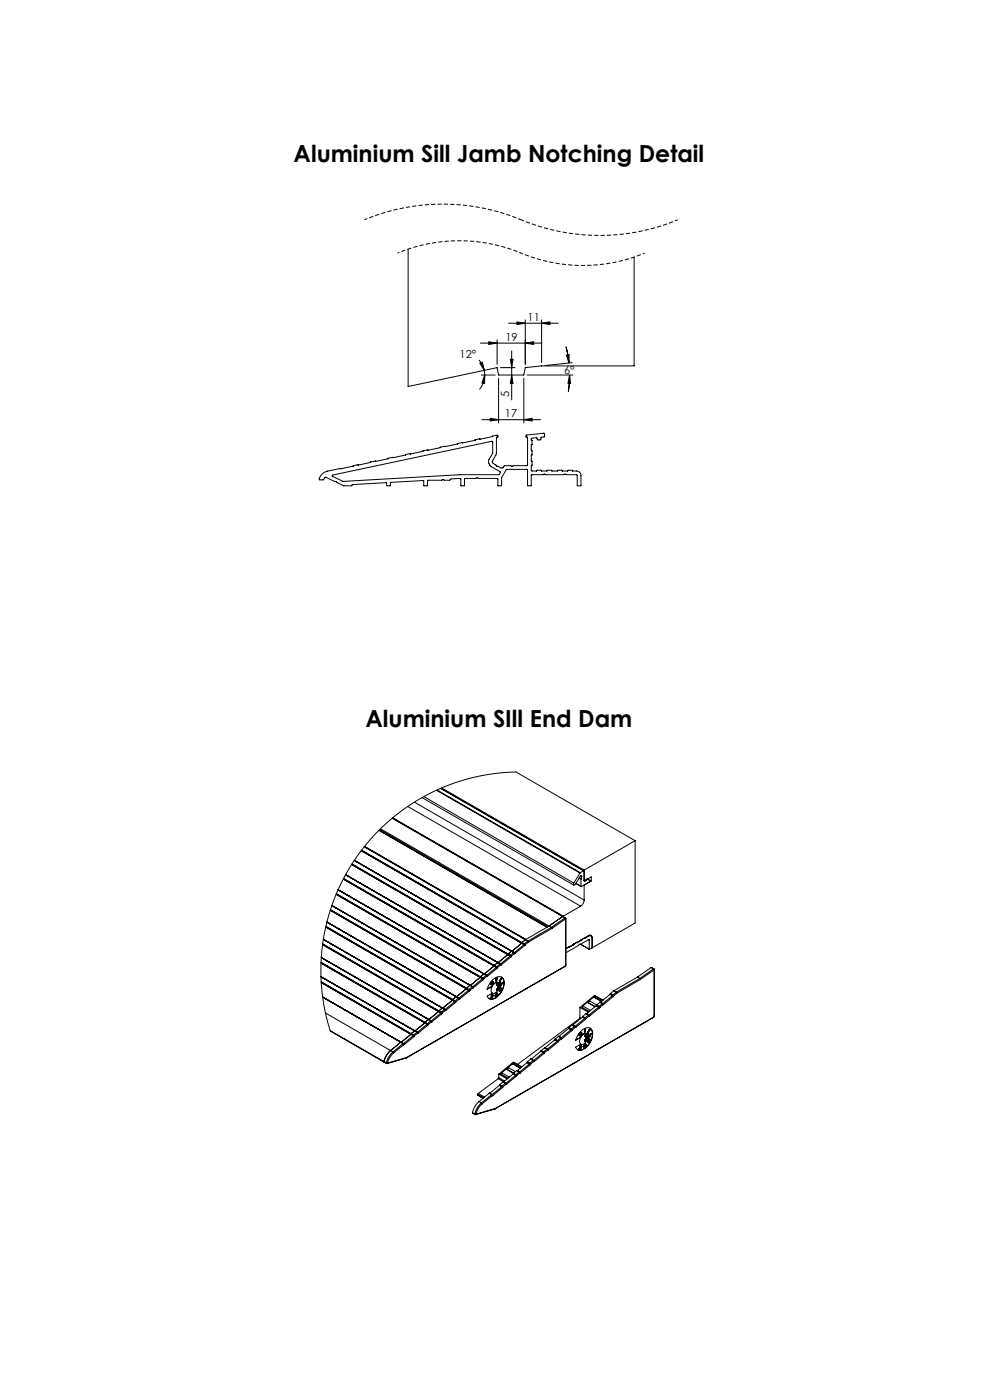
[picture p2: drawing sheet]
<svg xmlns="http://www.w3.org/2000/svg" width="297mm" height="420mm" viewBox="0 0 297 420" stroke-linecap="round" stroke-linejoin="round" font-family="sans-serif">
<defs><g id="words">
<g font-size="7.1">
<text x="88" y="48.7">Aluminium Sill Jamb Notching Detail</text>
<text x="109.5" y="218">Aluminium SIll End Dam</text>
</g>
<g font-size="3.3">
<text x="158.1" y="96.2">11</text>
<text x="137.7" y="107.3">12°</text>
<text x="151.5" y="102.2">19</text>
<text x="169.1" y="112.1">6°</text>
<text x="152.6" y="119" transform="rotate(-90 152.6 119)">5</text>
<text x="151.3" y="125.2">17</text>
</g>
</g></defs>
<g fill="none" stroke="#000" stroke-width=".3">
<path d="M122.3 74.7v41.3l26.7-5.7 .4 2.2h7.6l.4-2.2 4.9-.5h27.7v-32.7M152.4 97h14.9M154.9 96.6l2.5 .4-2.5 .4zM157.4 96v13.3M162.3 97l2.5-.4v.8zM162.3 96v12.8M143.5 108l1.1 1.6 .5 1.5M143.8 108.9l.7-.3 .6 2.5zM144 102.9h18.4M144.3 112.5h4.1M145.1 111.1l.2 1.4M145.3 112.5l-.1 2.5-.8-.1z"/>
<path d="M145.3 112.5l-.4 2.3-1.2 2M146.5 102.5l2.5 .4-2.5 .4zM149 101.9v7.4M149.4 113.5v13.4M150 110.3h4.4M153 107.8h.8l-.4 2.5zM153.4 105.3v14.7M153.4 112.5l.4 2.5h-.8zM157 113.5v13.4M157.4 102.9l2.5-.4v.8zM158 112.5h13.7M169.6 104l.9 4.9"/>
<path d="M169.8 106.5l.8-.1-.1 2.5zM170.7 112.5l.3 2.5h-.8zM170.7 112.5l-.4 5M171.5 108.8l-8.2 .9M107.3 139.5l-9.1 1.8a2.8 2.8 0 0 0-2.5 2.6h1.2l.7-.7 2.7 1.3 .5-.1 .2 .4 2.1 .9h2.3l.2-.3 10.2-.6 .1 .9h1l.2-1 9.8-.5 .1 1.5h1l.3-1.6h4.1l.4-.2 .4 .2h1.6l.4-.4 2.7-.2 .2 .2v2h1l.2-2.1 3.3-.1 .4-.2 .4 .2h5.7l.1 2.2h1l.1-2.4 1.5-2.5h6.1l.2 .2 .1 4.7h1l.2-3.3h3.3l.4-.2 .4 .2h5.4l.4-.2 .4 .2h3.2l.1 3.3h1l.1-3.1a1.33 1.33 0 0 0-1.3-1.3h-1.1M107.4 139.5h.1M111 138.7h.1M111 138.7l-3.6 .8M111.1 138.6v.1M111.1 138.6h.1M112.4 138.3l-1.3 .3M112.5 138.3h.1"/>
<path d="M121.5 136.5h.1M121.5 136.5l-9 1.8M121.5 136.4v.1M121.5 136.4h.1M123 136.2l-1.4 .2M123 136.2h.1M126.7 135.4h.1M126.7 135.4l-3.7 .8M133.4 134l-6.7 1.4M133.5 134h.1M137.1 133.2h.1M137.1 133.2l-3.6 .8"/>
<path d="M137.2 133.1l-.1 .1M137.2 133.1h.1M138.5 132.8l-1.3 .2M138.6 132.8h.1M142.3 132.1h.1M142.3 132.1l-3.7 .7M142.4 132v.1M142.4 132h.1M142.4 131.9l6.8-1.3v.5l-.4 .2-.1 4.8-1.2 2.4 .3 .5 .8 .5 .2 .4h.5l.8 .5 .6-.1 .5-.6h1.9l.3 .2 .4-.2 4.2-.1 .1-8.3-.4-.2v-.5l5.3-.6 .2 .1v.9l-1 .2-.2 .7h-.9l-.3-.6-1.5 .2-.1 .5 .2 .1M144.4 125.9h17.6M146.9 125.5l2.5 .4-2.5 .4zM157 125.9l2.5-.4v.8z"/>
<path d="M159.2 139.7l.1 1.5 1.5 .1M159.2 135.1h.1M159.2 133.5v1.6M159.2 139.7h.1M159.2 133.5h.1M159.2 135.1l.2 .2v1.1M159.4 138.4h.1M159.4 136.5l-.2 .1v1.6l.2 .2M159.4 132.1h.1M159.4 136.5h.1M159.4 138.4v1.1l-.2 .2M159.4 132.2v1.1l-.2 .2"/>
<path d="M99.6 142.6l47.9-10.2 .2 .2v3.3l-1.2 2.1a1.67 1.67 0 0 0 .4 1.7l3 1.8-.3 .8-11.7 .1-35 2-3.2-1.5zM160.8 141.3h.1M162.1 141.1h-1.1l-.2 .2M162.2 141.1h.1M162.2 141.1l.1 .2h1.6l.2-.2M164.1 141.1h.1M164.1 141.1h1.1l.2 .2M165.4 141.3h.1M165.4 141.3h1.6M167 141.3h.1M168.3 141.1h-1.1l-.2 .2M168.4 141.1h.1"/>
<path d="M168.4 141.1l.2 .2h1.5l.2-.2M170.3 141.1h.1M170.3 141.1h1.2l.1 .2M171.7 141.3h.1M126.5 239.3l45.5 26.2M127 239l45 25.9M130.8 237.1l43 24.8M131 237l42.9 24.8M132 236.5l42.9 24.8M132.1 236.5l42.9 24.7M132.4 236.4l42.7 24.6M105.4 259.4l46.8 27"/>
<path d="M105.4 259.3l47.5 27.5M105.5 259.2l47.5 27.4M108.2 255.2l48.9 28.2M108.3 255.1l48.8 28.1M109.2 254.1l49 28.2M109.2 254l48.4 27.9M109.3 253.9l48.3 27.9M113.6 249.1l50.4 29M113.8 248.9l50.4 29.1M114 248.6l50.5 29.2M117.5 245.5l51.1 29.5M117.6 245.4l51.9 29.9"/>
<path d="M117.7 245.3l51.1 29.5M122.2 241.9l51.8 29.9M124.2 240.6l50.9 29.4M190.3 252.2l-35.7-20.6-5.3 .3-5.3 .9-5.2 1.2-4.8 1.7-4.9 2.2-4.6 2.5-4.4 3.1-4.1 3.3-4.4 4.4-3.9 4.8-3.5 5.3-2.9 5.6-2.2 5.7-1.6 6.1-1 6.1-.3 6.2 .1 4.7 .6 4.6 .9 4.6 1.2 4.4 16.8 9.8M190.3 252.2l-15.2 8.8M190.3 252.2v24.7l-12.8 7.4M97.6 278.1l38.7 22.4M97.7 278l38.7 22.3M97.7 277.9l38.7 22.4M99 273l41.5 23.9M99 272.9l41.5 24M99.5 271.6l42.2 24.4"/>
<path d="M100.7 268.3l43.9 25.3M100.8 268.2l43.1 24.9M100.8 268.1l43.9 25.3M101.3 266.9l44.5 25.7M103 263.5l45.8 26.5M103.6 262.4l46.4 26.8M164.5 277.8l.8 .4M164.5 277.8l-7 4.1M165.3 278.2l.1 .3M165.3 278.2l-7.1 4.1M165.4 278.5l-7 4.1M168.6 275l.7 .4"/>
<path d="M168.6 275l-4.1 2.8M168.8 274.9l-.2 .1M168.8 274.8v.2M169.3 275.4l.2 .3M169.3 275.4l-4 2.8M169.5 275.3l.1 .3M169.5 275.3l-.2 .1M169.5 275.7v13.8M169.5 275.7l-4.1 2.8M169.6 275.6l-.1 .1M169.6 275.6v13.8M172.6 265.1l1.6 .9"/>
<path d="M172.6 265l1.5 .9M173.6 263.4l.5 .3M173.6 263.3l.5 .3M173.8 261.9l-1.8 3M173.9 261.8l-.1 .1M174 262.8l.3 .2M174 271.8l-5.2 3M174.1 263.7v2.2M174.1 263.6v.1M174.3 263l-.1-.3-.2 .1-1.6 2.5-.4 .2-.1-.1 .1-.5M174.3 263l-.2 .6M174.9 261.3l.2 .1"/>
<path d="M174.9 261.3l-1 .5M175.1 270a2.34 2.34 0 0 1-1.1 1.8M175.1 261v3.3l2.1-1.2v1.2M175.1 265.5v4.5M175.6 264h.1M175.7 264l-.4 .4-.2-.3M175.7 264l.4-.4 .6 .7-.1 .4M176.2 263.7l1 .6M177.2 264.3l-2.9 1.7-.2-.1M96.2 288.9l31.8 18.4M96.2 288.7l31.9 18.4M96.3 294.5l27.6 16"/>
<path d="M96.3 294.7l27.6 16M96.3 294.8l27.5 15.9M96.7 283.4l35.5 20.4M96.7 299.1l24.2 14M96.9 281.8l36.4 21M96.9 281.8l36.5 21M136.7 299l-1.1 1M136.7 299l-38.7-22.4 39.5 22.8M136.7 299h.1M136.8 299h.1M137.4 299.4l.2 .4M137.4 299.4h.1"/>
<path d="M137.4 299.4l-1 .9M137.5 299.4l.1 .4M137.5 299.4l.3 .3M137.5 299.4h.1M137.6 299.8l-.9 .7M137.6 299.8h.1M137.8 299.7l-.2 .1M139.7 296.6l-2.9 2.4M139.7 296.6h.1M139.8 296.5v.1M139.8 296.5h.1M140.4 297.1l.3 .2"/>
<path d="M140.4 297.1l-2.9 2.3M140.5 297l.3 .1M140.5 297l-.1 .1M140.5 297l-41.5-23.9 41.4 24M140.5 296.9l.3 .2M140.5 296.9v.1M140.5 296.9h.1M140.7 297.3l-2.9 2.4M140.8 297.1l-.1 .2M140.8 297.1h.1M140.9 295.6l-1.1 .8M140.9 295.6h.1"/>
<path d="M141.6 296l.1 .3M141.6 296l-1.1 .9M141.6 296h.1M141.7 296v.3M141.7 296h.1M141.7 296l.2 .3M141.7 296.3l-.9 .8M141.7 296.3h.1M141.9 296.3h-.2M143.9 293.1l-3 2.5M144.6 293.6l.2 .3M144.6 293.6l-2.9 2.4"/>
<path d="M144.6 293.6h.1M144.6 293.6l.4 .1M144.7 293.5l-.1 .1M144.7 293.5h.1M144.7 293.4l.3 .3M144.8 293.9l-2.9 2.4M145 293.7l-.2 .2M145 293.7h.1M145.1 292.2l-1.2 .9M145.1 292.2h.1M145.1 292.2l.7 .4M145.7 292.6l.2 .3"/>
<path d="M145.7 292.6h.1M145.7 292.6l-1 .8M145.8 292.6l.1 .3M145.8 292.6l.3 .3M145.8 292.6h.1M145.9 292.9l-.9 .8M145.9 292.9h.1M146.1 292.9h-.2M147 299.4l.5-.3-.1 .3M147.2 298.5l.3 .1M147.2 298.5v.5M147.2 298.5l.1 .6"/>
<path d="M147.2 299l-.2 .4M147.2 299l.1 .1M147.3 299.1l-.3 .3M147.4 299.3v.1M147.4 298.5l.1 .1M147.5 295.9l-1.5 .8M147.5 295.9h.1M147.5 298.6v.3l.1-.1M147.5 295.9l-1.5 .9a4.6 4.6 0 0 1 3.9-3.8 2.09 2.09 0 0 1 1.1 2.9 4.7 4.7 0 0 1-3.9 3.9l-.9-.5-.2-.5 1.5-.9M147.5 295.9a1.63 1.63 0 0 0 0 2M147.6 298.7l-.1 .1M147.6 298.7v.1"/>
<path d="M147.6 294.8l-.3 .4M147.6 294.8l.1 .1M147.6 298.5l.3 .1M147.6 298.5v.2M147.6 298.5v.3M147.7 294.4a.61 .61 0 0 0-.6 .3 .61 .61 0 0 0 .1 .7M147.7 294.4a.56 .56 0 0 0-.5 .4 .56 .56 0 0 0 .2 .7l.3-.3 .2-.6M147.7 294.4l-.4 .8 .4-.3M147.8 298.6h.1M147.9 294.6l-.3 .2M147.9 294.6l-.2 .3M147.9 298.6l-.3 .8h-.2"/>
<path d="M148 289.8l-2.9 2.4M148 289.8h.1M148.4 298.9l.1 .1M148.4 298.9h.1M148.4 298.7l.6-.4-.3 .4M148.4 298.7l.5-.7a.51 .51 0 0 1 .2 .6 .51 .51 0 0 1-.6 .3M148.6 298.7l-.2 .2M148.6 298.7h.1M148.7 293.7v.6M148.7 293.7v.1M148.7 298.7l-.2 .2M148.7 293.5l.1 .2v-.2"/>
<path d="M148.7 293.5h.1M148.7 290.2l.3 .3M148.7 290.2l-2.9 2.4M148.7 293.8v.5M148.8 290.2l.3 .1M148.8 290.2h-.1M148.8 290.2l-45.9-26.5 45.8 26.5M148.8 295.2v.5M148.8 296.7v.4M148.8 295.2v.1M148.8 295.6v.1M148.8 297.1h.1"/>
<path d="M148.8 296.7h.1M148.8 290.1l.3 .1M148.8 290.1v.1M148.8 290.1h.1M148.8 290l.3 .2M148.9 293.7h.1M148.9 298.2l-.3 .5M149 290.5l-2.9 2.4M149 293.7l-.1 .5-.2 .1M149 293.7l-.3 .1M149 293.4l-.3 .3M149 293.4l-.3 .1"/>
<path d="M149 293.4l-.2 .1M149.1 295.8h.1M149.1 296.2h.1M149.1 295.8v.4M149.1 290.3l-.1 .2M149.1 290.2v.1M149.1 298a.55 .55 0 0 0-.7 .7M149.2 288.8l-1.1 1M149.2 288.8h.1M149.3 294.8a1.61 1.61 0 0 0-1.8 1.1M149.3 294.8h.1M149.4 296.8a1.69 1.69 0 0 1-1.9 1.1"/>
<path d="M149.5 294.8a1.52 1.52 0 0 0-2 1.1M149.6 294.3l.2 .1M149.7 295.2v.2M149.7 295.9v.3M149.8 294.4h.1M149.8 294.7l.2 .3-1.2 .7M149.8 294.7l-.4 .1M149.8 294.7l-1 .5M149.9 289.2l.1 .3M149.9 289.2l-1.1 .8M149.9 296.6l.3-.1a.54 .54 0 0 1 .1 .7 .54 .54 0 0 1-.6 .2zM149.9 289.2h.1"/>
<path d="M150 289.2v.3M150 289.2h.1M150 296l-.2 .6-1 .5M150 296l-.3 .1M150 296l-1.2 .7M150 289.2l.2 .3M150 289.5l-.9 .7M150 289.5h.1M150 295.3v.4l-.9 .5M150 295.3l-.9 .5M150 293.7l.2 .1M150 293.7h.1"/>
<path d="M150 293.8l-.4 .5M150 293.8l.2 .1-.4 .5M150.1 293.7l.1 .1M150.1 295.1l.1 .6M150.1 295.1h.1M150.1 296.7l-.2 .5M150.2 295.1v.6M150.2 289.5h-.2M150.2 293.5l-.2 .2M150.2 293.5v.3M150.2 293.5l-.1 .2M150.3 293.1a2.86 2.86 0 0 1 .3 3.6l-.3 .7a3.5 3.5 0 0 1-3.8 2.2"/>
<path d="M150.3 296.5a.61 .61 0 0 0-.6 .3 .61 .61 0 0 0 0 .7M150.8 294.7l-.7 .4M150.8 294.7l-.6 .4M150.8 294.7l-.6 1M152.2 286.4l-3 2.4M152.2 286.2v.2M152.2 286.2h.1M152.9 286.8l.2 .3M152.9 286.8l-2.9 2.4M152.9 286.8l.4 .1M152.9 286.8h.1M153 286.7l.3 .1"/>
<path d="M153 286.7l-.1 .1M153 286.6l.3 .2M153 286.6v.1M153.1 287.1l-2.9 2.4M153.3 286.9l-.2 .2M153.3 286.8v.1M154 285.8l.2 .3M154 285.8h.1M154 285.8l-1 .8M154 285.8l-47.8-27.7 47.9 27.7M154.1 285.8l.1 .3M154.1 285.8h.1"/>
<path d="M154.1 285.8l.3 .3M154.2 286.1l-.9 .7M154.2 286.1h.1M154.4 286.1h-.2M156.4 282.8l-4.1 3.4M156.4 282.8l.7 .4M157 283.4l.3 .3M157 283.4l-2.9 2.4M157 283.4h.1M157.1 283.4h.3M157.1 283.2l.3 .2M157.1 283.2v.2"/>
<path d="M157.1 283.2h.1M157.3 283.7l-2.9 2.4M157.4 283.4l-.1 .3M157.4 283.4h.1M157.5 281.9l-1.1 .9M157.5 281.9h.1M158.2 282.3l.2 .3M158.2 282.3l-1.1 .9M158.4 282.6l-1 .8M169.3 290l-47.5 27.4M169.3 289.9v.1M169.3 289.9l-47.4 27.4"/>
<path d="M169.5 289.5l-.2 .4M169.6 289.4l-.3 .6M169.6 289.4l-.1 .1M170.4 284.1h.1M170.4 284.1l.2 .1M170.5 284.2h.1M171.6 283.4l.2 .1M171.7 283.4l.1 .1M171.8 283.5l-1.2 .7M171.8 283.5h.1M171.9 283.3h.1M171.9 283.3l-.1 .2"/>
<path d="M172 283.2l-.1 .1M172.9 282.7h.1M172.9 282.7l.1 .1M173 282.8h.1M174 283.3h-.3l-.3 .3-3.8 2.2M174 283.3l2.6 1.5M174 283.3l2.6 1.4M174.1 282l.2 .1M174.2 282l.1 .1M174.3 282.1l-1.3 .7M174.3 282.1h.1M174.4 281.8l-.1 .3"/>
<path d="M174.4 281.8h.1M175.4 281.3h.1M175.4 281.3l.1 .1M175.5 281.3v.1M176.2 280.8l.2 .1M176.4 280.9a.65 .65 0 0 1 .8-.1 .65 .65 0 0 1 .3 .7M176.4 281.9l.2 .1M176.4 280.9l-.9 .5M176.4 281.9l-2.4 1.4M176.6 282v2.7M176.7 280.5l.5 .3M177.4 284.3h.1"/>
<path d="M177.5 281.3h.1M177.5 281.3a.65 .65 0 0 0-.3-.7 .65 .65 0 0 0-.8 .1l-6.8 3.9 .8-.5M177.5 284.2l-.9 .5M177.5 281.3v3M177.9 299.1l-1.4 1.2h.2M177.9 299.1l2.3 1.4M177.9 299.1l.2 .1M178.1 299.2l2.2 1.2M178.4 298.7l2.3 1.3M178.5 298.9l-.3-.3-4.4 3.7M178.5 298.9l-.4 .3M178.5 298.9l2.1 1.2"/>
<path d="M182.8 298.3l-2.9 2.4M182.8 298.3l.8 .4M182.9 298.3h-.1M182.9 298.3l.7 .4M182.9 298.1l.7 .4M182.9 298.1v.2M182.9 298.1h.1M183.6 298.7l.2 .3M183.6 298.7l-2.9 2.4M183.6 298.7l.3 .1M183.6 298.7h.1M183.6 298.5l.3 .2"/>
<path d="M183.6 298.5v.2M183.6 298.5h.1M183.8 299l-2.9 2.4M183.9 298.8l-.1 .2M183.9 298.7v.1M184 297.2l-1.1 .9M184 297.2l.7 .5M184.7 297.7l.2 .2M184.7 297.7l-1.1 .8M184.9 297.9l-1 .8M191.1 293.1l.7 .4M191.1 293.1l-7.1 4.1"/>
<path d="M191.8 293.5l.2 .3M191.8 293.5l-7.1 4.2M192 293.8l-7.1 4.1M195.1 290.3l.9 .4M195.1 290.3l.7 .4M195.1 290.3l-4 2.8M195.8 290.7l.2 .3M195.8 290.7l-4 2.8M196 290.7l.1 .2M196 290.7h-.2M196 291v13.9M196 291l-4 2.8"/>
<path d="M196.1 290.9l-.1 .1M196.1 290.9v13.9M97.5 303.9l20.3 11.7M98.9 309.2l16.9 9.7M115.1 318.5v.1zM115.8 318.9h.3M115.8 318.9v.2M115.8 319.1h.2M116.1 318.9l-.1 .2M117.8 315.6a6.2 6.2 0 0 0-2 3.3M117.8 315.6l.2 .3M118 315.9a5.8 5.8 0 0 0-1.9 3"/>
<path d="M120.1 312.7l-3 2.5a6.2 6.2 0 0 0-2 3.3M120.1 312.7h.1M120.8 313.1l.2 .3M120.8 313.1l-3 2.5M120.8 313.1h.1M120.9 313.1l.1 .3M120.9 313.1h.1M120.9 313.1l.3 .3M121 313.4l-3 2.5M121 313.4h.1M121.2 313.4h-.2M121.8 317.4h-.1"/>
<path d="M121.8 317.3l-5.8 1.8M121.8 317.3v.1M121.9 317.3h-.1M121.9 317.3l-5.8 1.6M123.8 310.7l.3 .3M123.8 310.7l-2.9 2.4M123.9 310.7l.3 .1M123.9 310.7h-.1M123.9 310.6l.3 .1M123.9 310.6v.1M123.9 310.5l.3 .2M123.9 310.5v.1"/>
<path d="M124.1 311l-2.9 2.4M124.2 310.8l-.1 .2M124.2 310.7v.1M124.4 309.3l-4.3 3.4M124.4 309.3h.1M125 309.7l.1 .3M125 309.7h.1M125 309.7l-1.1 .8M125.1 309.7v.3M125.1 309.7l.2 .3M125.1 309.7h.1M125.1 309.7l-28.9-16.7 28.9 16.7"/>
<path d="M125.1 310l-.9 .7M125.1 310h.1M125.3 310h-.2M128 307.3l.2 .3M128 307.3l-2.9 2.4M128 307.3h.4M128 307.3h.1M128.1 307.1l-.1 .2M128.1 307.1h.1M128.1 307.1l.3 .2M128.2 307.6l-2.9 2.4M128.4 307.3l-.2 .3"/>
<path d="M128.4 307.3h.1M128.4 305.8l-4 3.5M128.4 305.8h.1M129.1 306.2l.2 .4M129.1 306.2l-1 .9M129.1 306.2l-32.8-18.9 32.9 19M129.1 306.2h.1M129.1 306.2l.1 .1M129.2 306.3l.1 .3M129.2 306.3h.1M129.2 306.3l.3 .2M129.3 306.6l-.9 .7"/>
<path d="M129.3 306.6h.1M129.5 306.5l-.2 .1M131.5 303.3l-3.1 2.5M131.5 303.3h.1M132.1 303.9l.3 .3M132.1 303.9l-2.9 2.4M132.2 303.8l.3 .1M132.2 303.8l-.1 .1M132.2 303.7l.3 .2M132.2 303.7v.1M132.2 303.7h.1M132.2 303.7l-35.5-20.5 35.5 20.5"/>
<path d="M132.4 304.2l-2.9 2.3M132.5 303.9l-.1 .3M132.5 303.9h.1M132.7 302.4l-1.2 .9M132.7 302.4h.1M133.3 302.8l.1 .4M133.3 302.8h.1M133.3 302.8l-1.1 .9M133.3 302.8l.1 .1M133.4 302.9v.3M133.4 302.9h.1M133.4 302.8l.2 .3"/>
<path d="M133.4 303.2l-.9 .7M133.4 303.2h.1M133.6 303.1l-.2 .1M135.6 300l-2.9 2.4M135.6 300l.7 .4M136.3 300.5l.2 .2M136.3 300.5l-2.9 2.3M136.3 300.5h.1M136.3 300.4l.4 .1M136.4 300.3l.3 .2M136.4 300.3l-.1 .1M136.4 300.3h.1"/>
<path d="M136.5 300.7l-2.9 2.4M136.7 300.5l-.2 .2M136.7 300.5h.1M153.6 319.1l-1.4 1.2h.2M153.6 319.1l2.3 1.4M153.6 319.1l.2 .1M153.8 319.2l2.2 1.2M154.1 318.7l2.3 1.4M154.1 318.9l-.3-.2-4.3 3.6M154.1 318.9l-.3 .3M154.1 318.9l2.2 1.2M157.9 318.8l-2.9 2.3"/>
<path d="M157.9 318.8l.8 .4M158 318.7l-.1 .1M158 318.7l.7 .4M158 318.6l.7 .4M158 318.6v.1M158 318.6h.1M158.7 319.2l.2 .3M158.7 319.2l-2.9 2.4M158.7 319.2h.1M158.7 319.1l.3 .1M158.7 319l.3 .2M158.7 319v.1"/>
<path d="M158.7 319h.1M158.9 319.5l-2.9 2.4M159 319.2l-.1 .3M159 319.2h.1M159.1 317.7l.8 .5M159.1 317.7l-1.1 .9M159.1 317.7h.1M159.1 317.7l.1 .1M159.8 318.1l.1 .4M159.8 318.1h.1M159.8 318.1l-1.1 .9M159.8 318.1l.1 .1"/>
<path d="M159.9 318.2v.3M159.9 318.2h.1M159.9 318.2l.2 .2M159.9 318.5l-.9 .7M159.9 318.5h.1M160.1 318.4l-.2 .1M162.1 315.4l-2.9 2.4M162.1 315.4l.7 .4M162.1 315.4h.1M162.1 315.3l.7 .4M162.2 315.2l.7 .4M162.2 315.2l-.1 .1"/>
<path d="M162.2 315.2h.1M162.8 315.8l.2 .3M162.8 315.8l-2.9 2.4M162.8 315.7l.4 .1M162.8 315.7v.1M162.9 315.6l-.1 .1M162.9 315.6h.1M162.9 315.6l.3 .2M163 316.1l-2.9 2.3M163.2 315.8l-.2 .3M163.2 315.8h.1M163.2 314.3l.9 .4"/>
<path d="M163.2 314.3l-1 .9M163.3 314.3h.1M163.4 314.3h.1M163.9 314.7l.2 .4M163.9 314.7l-1 .9M164 314.7l.1 .4M164 314.7h-.1M164 314.7v.1M164 314.8l.1 .3M164.1 314.7l.2 .3M164.1 314.7l-.1 .1M164.1 315.1l-.9 .7"/>
<path d="M164.1 315.1h.1M164.3 315l-.2 .1M166.2 312l.8 .4M166.2 312l-2.8 2.3M166.3 311.9l-.1 .1M166.3 311.9l.7 .4M166.3 311.8l.7 .4M166.3 311.8v.1M166.3 311.8h.1M167 312.4l.2 .2M167 312.4l-2.9 2.3M167 312.3l.3 .1"/>
<path d="M167 312.3v.1M167 312.2l.3 .2M167 312.2v.1M167 312.2h.1M167.2 312.6l-2.9 2.4M167.3 312.4l-.1 .2M167.3 312.4h.1M167.4 310.9h.1M167.4 310.9l.8 .4M167.4 310.9l-1.1 .9M167.5 310.9l.7 .4M168.1 311.3l.1 .3"/>
<path d="M168.1 311.3l-1.1 .9M168.1 311.3h.1M168.2 311.3v.4M168.2 311.3h.1M168.2 311.3l.2 .3M168.2 311.6l-.9 .8M168.2 311.6v.1M168.4 311.6l-.2 .1M170.4 308.5l.7 .4M170.4 308.5l-2.9 2.4M170.4 308.5h.1M170.5 308.4l.7 .3"/>
<path d="M170.5 308.4l-.1 .1M171.1 308.9l.2 .3M171.1 308.9l-2.9 2.4M171.1 308.9h.1M171.1 308.9l.4 .1M171.2 308.8l.3 .2M171.2 308.8l-.1 .1M171.2 308.8h.1M171.2 308.7l.3 .3M171.3 309.2l-2.9 2.4M171.5 309l-.2 .2M171.5 309h.1"/>
<path d="M171.5 307.5l-1 .9M171.5 307.5h.1M171.5 307.5l.8 .4M171.7 307.5h.1M171.7 307.5l.7 .4M172.2 307.9l.2 .3M172.2 307.9h.1M172.2 307.9l-1 .8M172.3 307.9l.1 .3M172.3 307.9h.1M172.4 307.9l.2 .3M172.4 308.2l-.9 .8"/>
<path d="M172.4 308.2h.1M172.6 308.2h-.2M173.5 314.7l.5-.3-.1 .3M173.6 305.6l-18.5 13.7M173.6 305.6l.2 .1M173.7 313.8h.1M173.7 313.8l.3 .1M173.7 313.8l.1 .5M173.8 314.3v.1M173.8 314.3l-.3 .4M173.8 305.3l-.2 .3M173.8 302.3h.1"/>
<path d="M173.8 302.3v3M173.8 305.3l.3 .2M173.8 313.8l.2 .1M173.8 313.8v.6M173.8 314.4l-.3 .3M173.9 314.6v.1M173.9 302.3l2.4 1.4M174 311.2h.1M174 311.2l-1.5 .8M174 313.9v.3l.2-.1M174 311.2l-1.5 .9a4.6 4.6 0 0 1 3.9-3.8 2.09 2.09 0 0 1 1.1 3 4.7 4.7 0 0 1-3.9 3.8l-.5-.2-.6-.8 1.5-.8M174 311.2a1.62 1.62 0 0 0 0 2.1"/>
<path d="M174.1 314l.1 .1M174.1 314l-.1 .1M174.1 310.1l-.3 .4M174.1 310.1l.1 .1M174.2 313.8l.2 .1M174.2 313.8l-.1 .2M174.2 313.8v.1M174.2 313.9h.2M174.2 313.9v.2M174.3 309.7a.61 .61 0 0 0-.7 .3 .61 .61 0 0 0 .1 .7M174.3 309.7l-.5 .8 .4-.3M174.3 309.7a.56 .56 0 0 0-.6 .4 .56 .56 0 0 0 .2 .7l.4-.5 .1-.4"/>
<path d="M174.4 309.9l-.3 .2M174.4 309.9l-.2 .3M174.4 313.9l-.3 .8h-.2M174.4 302.2l-.5 .1M174.4 302.2l2.2 1.2M174.5 305.1l.8 .4M174.5 305.1l-2.8 2.4M174.5 305.1h.1M174.6 305l.7 .3M174.6 305v.1M174.8 301.9l-.4 .3M174.8 301.9l2.2 1.2"/>
<path d="M174.9 314.2l.2 .1M174.9 314.2h.1M174.9 314l.5-.7a.51 .51 0 0 1 .2 .7 .51 .51 0 0 1-.6 .2M174.9 314l.6-.4-.3 .4M175.1 314l-.2 .2M175.1 314h.1M175.2 309v.6M175.2 309l.1 .1M175.2 314l-.2 .2M175.2 308.8l.1 .2v-.2M175.2 308.8h.1M175.3 305.5l.2 .3"/>
<path d="M175.3 305.5l-2.9 2.4M175.3 309.1l-.1 .5M175.3 305.5l.3 .1M175.3 305.5h.1M175.3 310.5v.5M175.3 310.5v.1M175.3 312v.4M175.3 312h.1M175.3 305.4l.3 .2M175.3 305.4v.1M175.3 310.6v.4M175.3 305.3l.3 .3"/>
<path d="M175.3 305.3v.1M175.4 309h.1M175.4 313.5l-.3 .5M175.5 305.8l-2.9 2.4M175.5 309l-.1 .5-.2 .1M175.5 309l-.2 .1M175.5 308.7l-.3 .1M175.5 308.7l-.3 .3M175.5 308.7l-.2 .1M175.6 311.1h.1M175.6 311.5h.1M175.6 311.1v.4"/>
<path d="M175.6 305.6l-.1 .2M175.6 305.6h.1M175.6 313.3a.55 .55 0 0 0-.7 .7M175.7 304.1l-1.1 .9M175.7 304.1l.7 .4M175.7 304.1h.1M175.7 304.1l.8 .4M175.8 304.1h.1M175.9 310.1a1.46 1.46 0 0 0-1.9 1.1M175.9 312.1a1.69 1.69 0 0 1-1.9 1.2M176 310.1a1.52 1.52 0 0 0-2 1.1M176 300.7l-1.4 1.2h.2"/>
<path d="M176 300.7l2.3 1.3M176 300.7h.2M176.2 309.6l.2 .1M176.2 309.6h.1M176.2 310.5v.2l.3-.1M176.2 300.7l2.2 1.3M176.2 311.2v.3l-.9 .5M176.3 310l.2 .3-1.2 .7M176.3 310l-1 .5M176.3 310l-1 .6M176.4 304.5l.1 .3M176.4 304.5l-1.1 .8"/>
<path d="M176.4 312l.3-.2a.54 .54 0 0 1 .1 .7 .54 .54 0 0 1-.6 .2zM176.4 304.5h.1M176.5 304.5v.3M176.5 311.4l-.2 .5-1 .5M176.5 311.4h-.3M176.5 311.4l-1.2 .6M176.5 304.5l.2 .3M176.5 304.5h.1M176.5 304.8l-.9 .8M176.5 304.8h.1M176.5 310.6v.4l-.9 .5M176.5 310.6l-.9 .5"/>
<path d="M176.5 309h.1M176.5 309l.3 .1M176.6 309.1l-.4 .5M176.6 309.1l.1 .1-.3 .5M176.6 309l.2 .1M176.6 310.4h.1M176.6 310.4l.1 .6M176.6 312l-.2 .5M176.7 310.4v.6M176.7 304.8h-.2M176.7 308.8l-.2 .2M176.7 308.8l-.1 .2"/>
<path d="M176.7 308.8l.1 .3M176.7 300.3l-.5 .4M176.7 300.3l2.1 1.2M176.8 308.4a2.86 2.86 0 0 1 .4 3.6l-.4 .7a3.5 3.5 0 0 1-3.7 2.2M176.8 311.8a.61 .61 0 0 0-.6 .3 .61 .61 0 0 0 .1 .7M177.3 310l-.7 .4M177.3 310l-.6 .4M177.3 310l-.6 1M178.7 301.7l.7 .4M178.7 301.7l-2.9 2.4M178.8 301.6l-.1 .1M178.8 301.6l.7 .4"/>
<path d="M178.8 301.5v.1M178.8 301.5l.7 .4M179.4 302.1l.2 .3M179.4 302.1l-2.9 2.4M179.4 302.1l.4 .1M179.4 302.1h.1M179.5 302l.3 .1M179.5 302l-.1 .1M179.5 301.9l.3 .2M179.5 301.9v.1M179.6 302.4l-2.9 2.4M179.8 302.2l-.2 .2"/>
<path d="M179.8 302.1v.1M179.8 300.7l.7 .4M179.8 300.7l-1 .8M179.9 300.7h.1M179.9 300.7l.8 .4M180.5 301.1l.2 .3M180.5 301.1h.1M180.5 301.1l-1 .8M180.6 301.1h.1M180.6 301.1l.1 .3M180.7 301.1l.2 .3M180.7 301.4l-.9 .7"/>
<path d="M180.7 301.4h.1M180.9 301.4h-.2M195.8 305.3l-47.5 27.4M195.9 305.2l-.1 .1M195.9 305.2l-47.5 27.4M196 304.9l-.1 .3M196.1 304.8l-.3 .5M196.1 304.8l-.1 .1M141.6 333.8l.7 .6M141.6 333.8l.7 .4M142.3 334.2h.3M142.3 334.2v.2"/>
<path d="M142.3 334.4h.2M142.6 334.2l-.1 .2M143.2 328.4v.1M143.2 328.4l1.7 1M143.2 328.5l1.6 1M143.3 328l-.1 .4M143.3 328l1.9 1.1M143.6 330.5a6.2 6.2 0 0 0-2 3.3M143.6 330.5l.7 .4M144.3 330.9a6.2 6.2 0 0 0-2 3.3M144.3 330.9l.2 .3M144.5 331.2a5.8 5.8 0 0 0-1.9 3"/>
<path d="M146.6 328l.8 .4M146.6 328l-3 2.5M146.7 328h.1M146.8 328l.7 .4M147.3 328.4l.2 .3M147.3 328.4l-3 2.5M147.4 328.4h-.1M147.4 328.4l.1 .3M147.4 328.4h.1M147.5 328.4l.2 .3M147.5 328.7l-3 2.5M147.5 328.7h.1"/>
<path d="M147.7 328.7h-.2M148.2 332.7l-5.7 1.7M148.3 332.7h-.1M148.4 332.6l-.2 .1M148.4 332.6l-.1 .1M148.4 332.6h.1M148.4 332.6l-5.8 1.6M149.3 323.6l-6 4.4M149.3 323.6l1.6 .9M149.5 323.3l-.2 .3M149.5 322.3h.1M149.5 322.3v1"/>
<path d="M149.5 323.3l1.7 1M149.6 322.3l2.4 1.4M149.6 325.6l.8 .4M149.6 325.6l-2.8 2.4M149.7 325.5l-.1 .1M149.7 325.5l.7 .3M150.1 322.2l-.5 .1M150.1 322.2l2.2 1.3M150.4 326l.2 .3M150.4 326l-2.9 2.4M150.4 326h.1M150.4 326l.3 .1"/>
<path d="M150.4 325.9l.3 .1M150.4 325.9v.1M150.4 325.9h.1M150.4 325.8l.3 .2M150.5 321.9l-.4 .3M150.5 321.9l2.2 1.2M150.6 326.3l-2.9 2.4M150.7 326.1l-.1 .2M150.7 326v.1M150.8 324.6l-1.1 .9M150.8 324.6l.7 .4M150.8 324.6h.1"/>
<path d="M150.8 324.6l.8 .4M150.9 324.6h.1M151.5 325l.1 .3M151.5 325h.1M151.5 325l-1.1 .8M151.6 325v.3M151.6 325l.2 .3M151.6 325h.1M151.6 325.3l-.9 .7M151.6 325.3h.1M151.7 320.7l2.9 1.7M151.7 320.7l-1.4 1.2h.2"/>
<path d="M151.7 320.7l.2 .1M151.8 325.3h-.2M151.9 320.8l2.1 1.1M152.4 320.3l-.5 .5M152.4 320.3l2.1 1.2M153.8 322.2l.7 .4M153.8 322.2l-2.9 2.4M153.8 322.2h.1M153.9 322l.7 .4M153.9 322l-.1 .2M153.9 322h.1M154.5 322.6l.2 .3"/>
<path d="M154.5 322.6l-2.9 2.4M154.5 322.6l.4 .1M154.5 322.6h.1M154.6 322.4l.3 .2M154.6 322.4l-.1 .2M154.6 322.4h.1M154.7 322.9l-2.9 2.4M154.9 322.7l-.2 .2M154.9 322.6v.1M154.9 321.1l.7 .5M154.9 321.1l-1 .9M155 321.1h.1"/>
<path d="M155 321.1l.8 .5M155.6 321.6l.2 .3M155.6 321.6l-1 .8M155.7 321.5l-.1 .1M155.7 321.5l.1 .4M155.7 321.5v.1M155.7 321.6l.1 .3M155.7 321.6h.1M155.8 321.6l.2 .3M155.8 321.9l-.9 .7M155.8 321.9h.1M156 321.9h-.2"/>
<circle cx="150.1" cy="297" r=".23"/>
<circle cx="176.6" cy="312.3" r=".23"/>
</g>
<path d="M156.2 75.9a48.2 48.2 0 0 0-37.1 0M193.2 75.9a48.2 48.2 0 0 1-37 0" fill="none" stroke="#000" stroke-width=".3" stroke-dasharray="1.3 .6" stroke-dashoffset=".7" stroke-linecap="butt"/>
<path d="M156.2 65.9a61.1 61.1 0 0 0-47 0M203.1 65.9a61.1 61.1 0 0 1-46.9 0" fill="none" stroke="#000" stroke-width=".3" stroke-dasharray="1.3 .6" stroke-dashoffset=".3" stroke-linecap="butt"/>
<g fill="#000">
<path d="M154.9 96.6l2.5 .4-2.5 .4zM162.3 97l2.5-.4v.8zM170.7 112.5l.3 2.5h-.8zM169.8 106.5l.8-.1-.1 2.5zM145.3 112.5l-.1 2.5-.8-.1zM143.8 108.9l.7-.3 .6 2.5z"/>
<path d="M153 107.8h.8l-.4 2.5zM153.4 112.5l.4 2.5h-.8z"/>
<path d="M157 125.9l2.5-.4v.8zM146.9 125.5l2.5 .4-2.5 .4zM157.4 102.9l2.5-.4v.8zM146.5 102.5l2.5 .4-2.5 .4z"/>
</g>
<use href="#words"/>
</svg>
